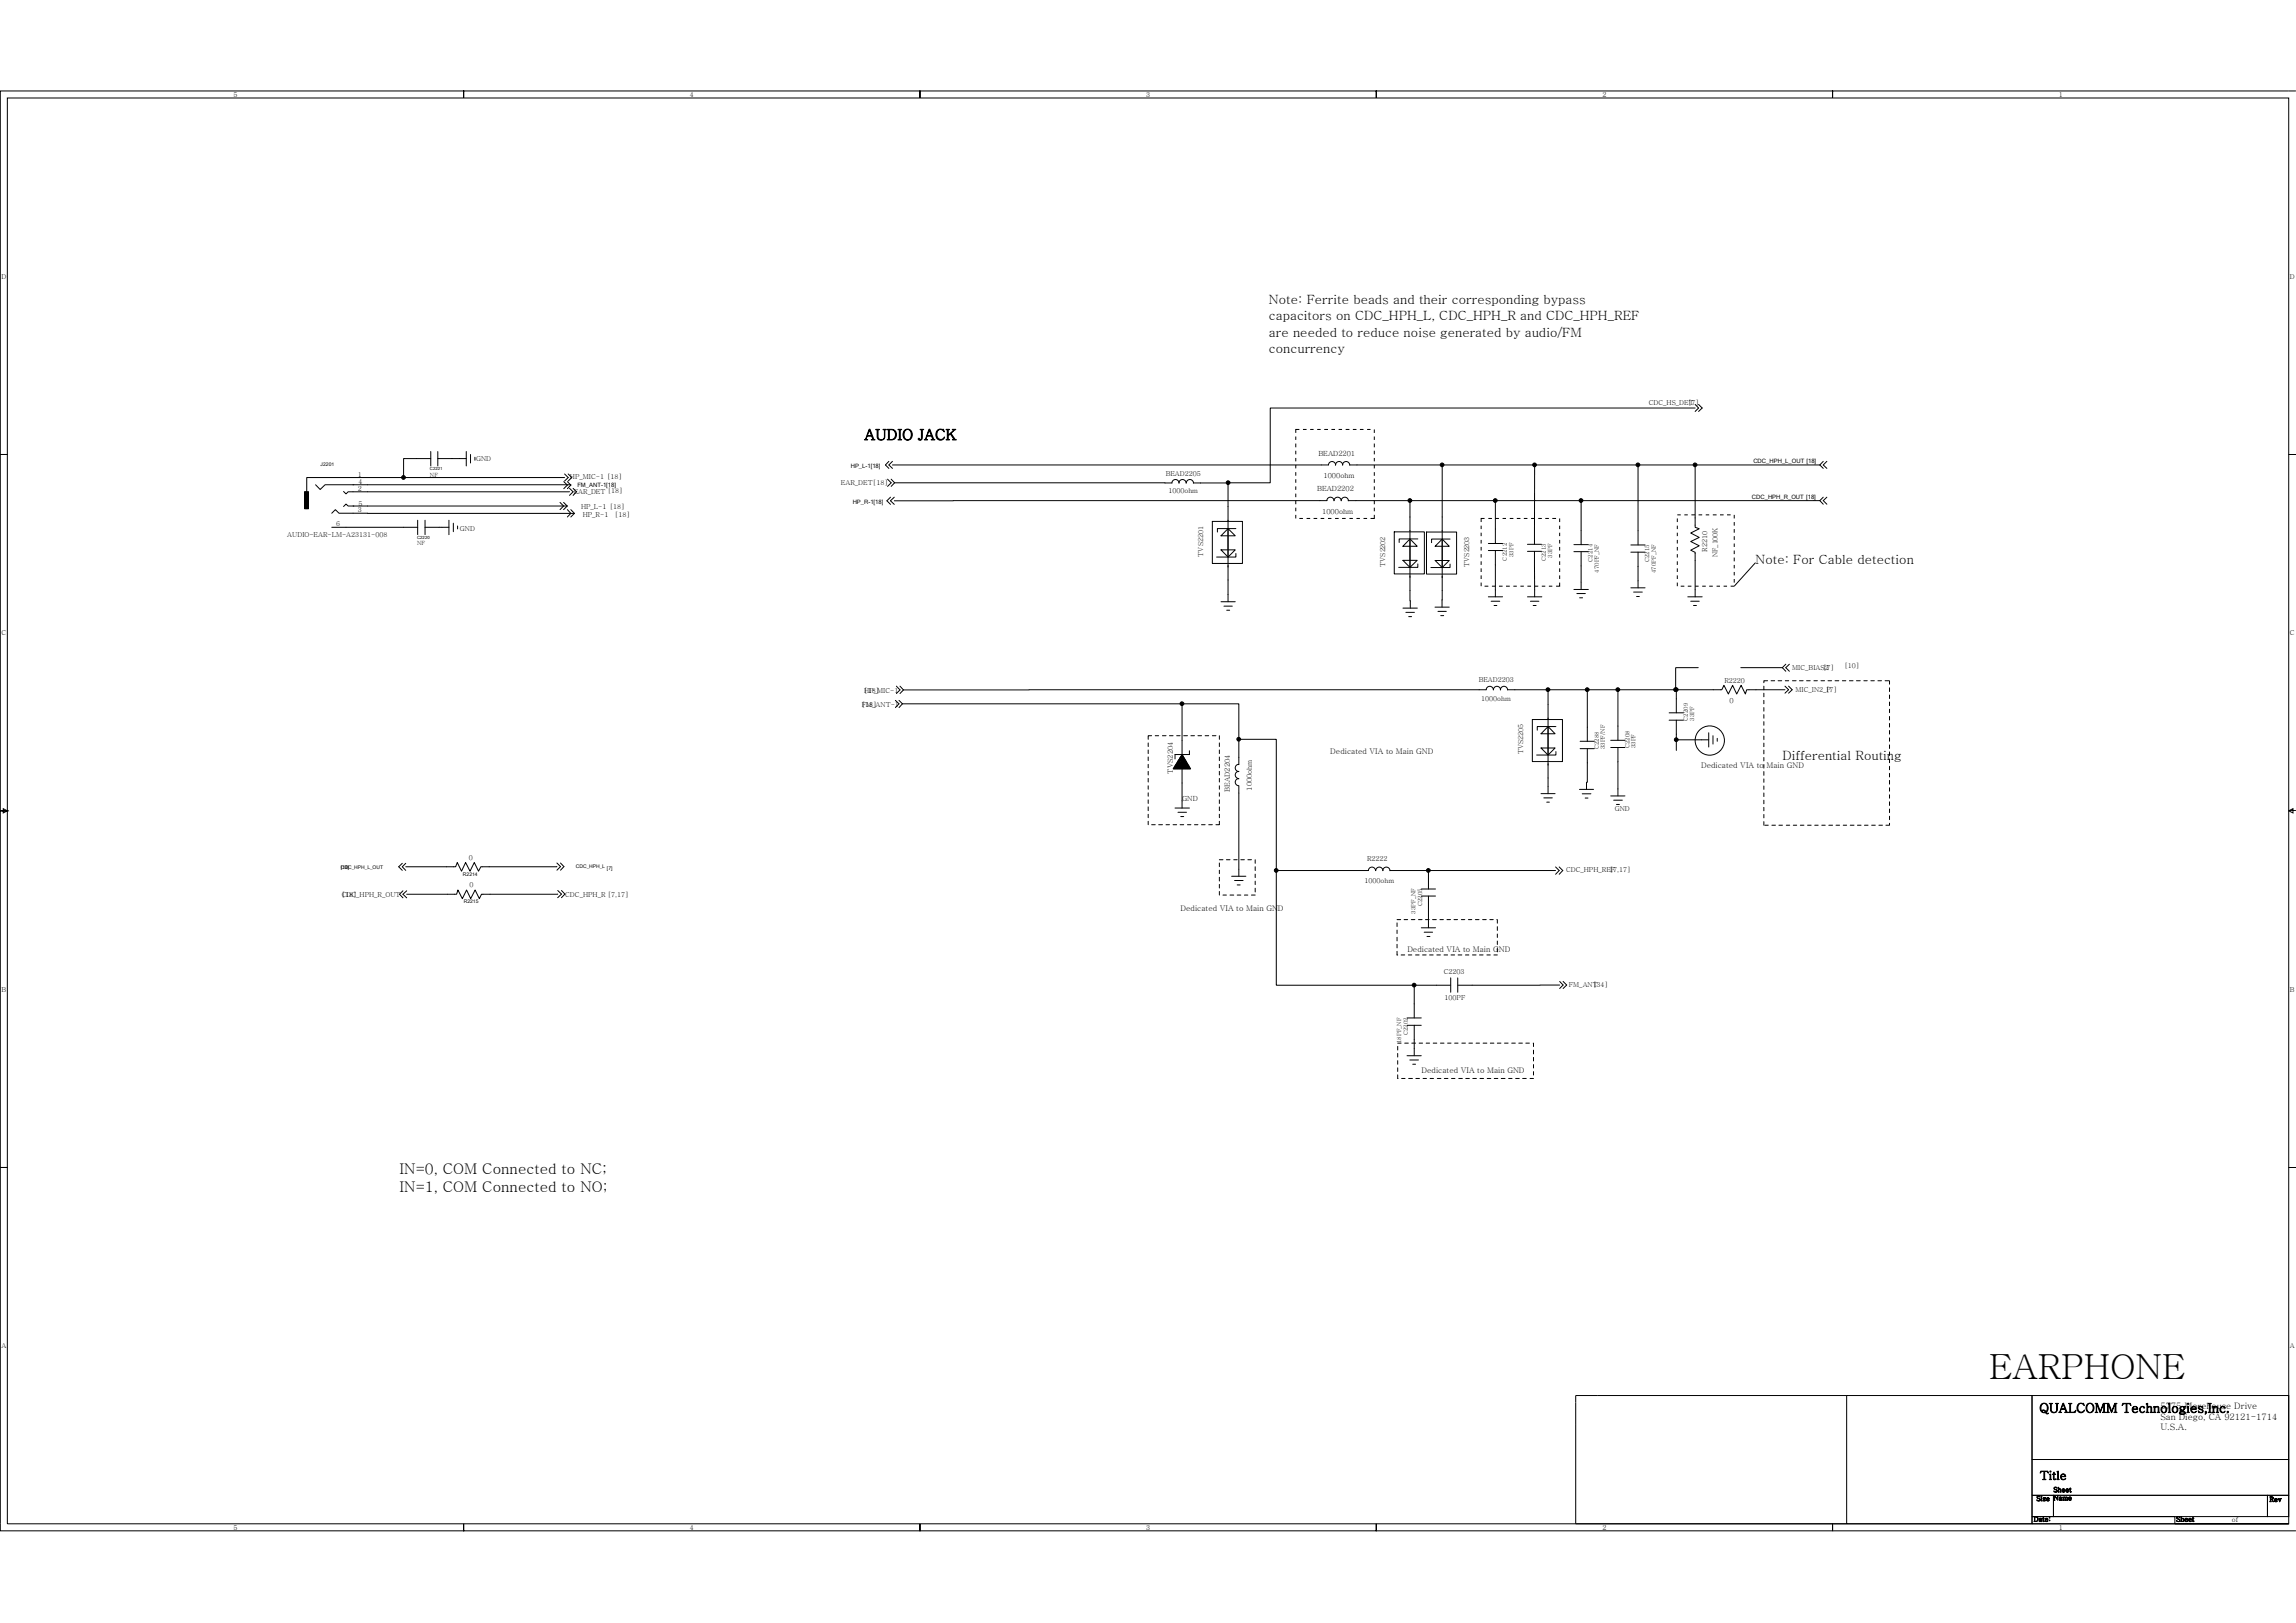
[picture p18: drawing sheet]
<svg xmlns="http://www.w3.org/2000/svg" width="297mm" height="210mm" viewBox="0 0 297 210" stroke-linecap="round" stroke-linejoin="round" font-family="sans-serif">
<defs><g id="words">
<text font-size="4.5" x="257.4" y="178.4">EARPHONE</text>
<g font-size="1.9">
<text x="111.8" y="56.9">AUDIO JACK</text>
<text x="51.7" y="151.9">IN=0, COM Connected to NC;</text>
<text x="51.7" y="154.2">IN=1, COM Connected to NO;</text>
</g>
<g font-size="1.7">
<text x="164.2" y="39.3">Note: Ferrite beads and their corresponding bypass</text>
<text x="164.2" y="41.4">capacitors on CDC_HPH_L, CDC_HPH_R and CDC_HPH_REF</text>
<text x="164.2" y="43.6">are needed to reduce noise generated by audio/FM</text>
<text x="164.2" y="45.7">concurrency</text>
<text x="227.1" y="73">Note: For Cable detection</text>
<text x="230.6" y="98.3">Differential Routing</text>
<text x="263.8" y="182.8">QUALCOMM Technologies,Inc.</text>
</g>
<text font-size="1.5" x="263.9" y="191.4">Title</text>
<g font-size="1.1">
<text x="279.5" y="185">U.S.A.</text>
<text x="279.5" y="183.7">San Diego, CA 92121-1714</text>
<text x="279.5" y="182.3">5775 Morehouse Drive</text>
</g>
<g font-size="1">
<text x="172.1" y="97.6">Dedicated VIA to Main GND</text>
<text x="220.1" y="99.4">Dedicated VIA to Main GND</text>
<text x="152.7" y="117.9">Dedicated VIA to Main GND</text>
<text x="182.1" y="123.1">Dedicated VIA to Main GND</text>
<text x="183.9" y="138.8">Dedicated VIA to Main GND</text>
</g>
<g font-size=".9">
<text x="30.2" y="12.6">5</text>
<text x="89.3" y="12.6">4</text>
<text x="148.3" y="12.6">3</text>
<text x="207.3" y="12.6">2</text>
<text x="266.3" y="12.6">1</text>
<text x=".2" y="36.1">D</text>
<text x="296.2" y="36.1">D</text>
<text x="213.3" y="52.4">CDC_HS_DET</text>
<text x="218.4" y="52.4">[7]</text>
<text x="61.6" y="59.6">GND</text>
<text x="170.6" y="58.9">BEAD2201</text>
<text x="46.3" y="61.7">1</text>
<text x="46.3" y="63.6">2</text>
<text x="46.4" y="62.7">4</text>
<text x="46.4" y="65.4">5</text>
<text x="73.7" y="61.9">HP_MIC-1 [18]</text>
<text x="74.2" y="63.9">EAR_DET [18]</text>
<text x="75.2" y="65.9">HP_L-1 [18]</text>
<text x="108.8" y="62.8">EAR_DET[18]</text>
<text x="150.8" y="61.5">BEAD2205</text>
<text x="151.2" y="63.8">1000ohm</text>
<text x="170.4" y="63.6">BEAD2202</text>
<text x="171.2" y="61.9">1000ohm</text>
<text x="37.2" y="69.5">AUDIO-EAR-LM-A23131-008</text>
<text x="43.5" y="68.1">6</text>
<text x="46.3" y="66.3">3</text>
<text x="59.5" y="68.6">GND</text>
<text x="75.4" y="66.9">HP_R-1</text>
<text x="79.6" y="67">[18]</text>
<text x="171.1" y="66.5">1000ohm</text>
<text x="220.8" y="71.4" transform="rotate(-90 220.8 71.4)">R2210</text>
<text x="155.7" y="72" transform="rotate(-90 155.7 72)">TVS2201</text>
<text x="179.2" y="73.3" transform="rotate(-90 179.2 73.3)">TVS2202</text>
<text x="190.1" y="73.3" transform="rotate(-90 190.1 73.3)">TVS2203</text>
<text x="222.2" y="72.1" transform="rotate(-90 222.2 72.1)">NF_100K</text>
<text x=".2" y="82.2">C</text>
<text x="296.2" y="82.2">C</text>
<text x="111.8" y="89.6">[18]</text>
<text x="111.8" y="89.6">HP_MIC-1</text>
<text x="191.3" y="88.3">BEAD2203</text>
<text x="223.1" y="88.3">R2220</text>
<text x="231.9" y="86.7">MIC_BIAS2</text>
<text x="232.3" y="89.5">MIC_IN2_P</text>
<text x="235.9" y="86.7">[7]</text>
<text x="236.2" y="89.5">[7]</text>
<text x="238.6" y="86.4">[10]</text>
<text x="111.5" y="91.4">[18]</text>
<text x="111.5" y="91.4">FM_ANT-1</text>
<text x="191.6" y="90.7">1000ohm</text>
<text x="223.8" y="90.9">0</text>
<text x="151.7" y="100.1" transform="rotate(-90 151.7 100.1)">TVS2204</text>
<text x="197.1" y="97.6" transform="rotate(-90 197.1 97.6)">TVS2205</text>
<text x="152.9" y="103.6">GND</text>
<text x="159.1" y="102.4" transform="rotate(-90 159.1 102.4)">BEAD2204</text>
<text x="162" y="102.3" transform="rotate(-90 162 102.3)">1000ohm</text>
<text x="208.9" y="105">GND</text>
<text x="60.6" y="111.2">0</text>
<text x="176.9" y="111.4">R2222</text>
<text x="202.6" y="112.9">CDC_HPH_REF</text>
<text x="208.3" y="112.9">[7,17]</text>
<text x="44.2" y="116">[18]</text>
<text x="44.2" y="116">CDC_HPH_R_OUT</text>
<text x="60.7" y="114.8">0</text>
<text x="73.1" y="116.1">CDC_HPH_R [7,17]</text>
<text x="176.5" y="114.3">1000ohm</text>
<text x=".2" y="128.3">B</text>
<text x="186.8" y="126.1">C2203</text>
<text x="186.9" y="129.4">100PF</text>
<text x="203" y="127.7">FM_ANT</text>
<text x="206.1" y="127.7">[34]</text>
<text x="296.2" y="128.3">B</text>
<text x=".2" y="174.4">A</text>
<text x="296.2" y="174.4">A</text>
<text x="30.2" y="198">5</text>
<text x="89.3" y="198">4</text>
<text x="148.3" y="198">3</text>
<text x="207.3" y="198">2</text>
<text x="263.1" y="196.8">Date:</text>
<text x="263.5" y="194.2">Size Name</text>
<text x="265.7" y="193">Sheet</text>
<text x="266.3" y="198">1</text>
<text x="281.5" y="196.8">Sheet</text>
<text x="288.7" y="196.8">of</text>
<text x="293.6" y="194.3">Rev</text>
</g>
<g font-size=".8">
<text x="226.8" y="59.9">CDC_HPH_L_OUT [18]</text>
<text x="74.7" y="63">FM_ANT-1[18]</text>
<text x="110.1" y="60.5">HP_L-1[18]</text>
<text x="110.3" y="65.2">HP_R-1[18]</text>
<text x="226.6" y="64.5">CDC_HPH_R_OUT [18]</text>
</g>
<g font-size=".7">
<text x="55.6" y="61.7">NF</text>
<text x="54" y="70.5">NF</text>
<text x="194.9" y="72.5" transform="rotate(-90 194.9 72.5)">C2212</text>
<text x="195.8" y="72.1" transform="rotate(-90 195.8 72.1)">33PF</text>
<text x="200" y="72.6" transform="rotate(-90 200 72.6)">C2213</text>
<text x="200.8" y="72.2" transform="rotate(-90 200.8 72.2)">33PF</text>
<text x="206" y="72.7" transform="rotate(-90 206 72.7)">C2214</text>
<text x="206.9" y="74.1" transform="rotate(-90 206.9 74.1)">470PF_NF</text>
<text x="213.4" y="72.7" transform="rotate(-90 213.4 72.7)">C2215</text>
<text x="214.2" y="74.2" transform="rotate(-90 214.2 74.2)">470PF_NF</text>
<text x="218.4" y="93.2" transform="rotate(-90 218.4 93.2)">C2209</text>
<text x="219.2" y="93.2" transform="rotate(-90 219.2 93.2)">33PF</text>
<text x="206.8" y="96.9" transform="rotate(-90 206.8 96.9)">C2288</text>
<text x="207.6" y="96.9" transform="rotate(-90 207.6 96.9)">33PF/NF</text>
<text x="210.8" y="96.8" transform="rotate(-90 210.8 96.8)">C2208</text>
<text x="211.6" y="96.8" transform="rotate(-90 211.6 96.8)">33PF</text>
<text x="183.1" y="118.2" transform="rotate(-90 183.1 118.2)">33PF_NF</text>
<text x="184" y="117.2" transform="rotate(-90 184 117.2)">C2205</text>
<text x="181.3" y="134.9" transform="rotate(-90 181.3 134.9)">18PF_NF</text>
<text x="182.1" y="133.9" transform="rotate(-90 182.1 133.9)">C2202</text>
</g>
<g font-size=".6">
<text x="41.5" y="60.3">J2201</text>
<text x="55.6" y="60.8">C2221</text>
<text x="54" y="69.7">C2220</text>
<text x="44.1" y="112.5">[18]</text>
<text x="44.1" y="112.5">CDC_HPH_L_OUT</text>
<text x="59.9" y="113.3">R2214</text>
<text x="74.5" y="112.2">CDC_HPH_L</text>
<text x="78.5" y="112.5">[7]</text>
<text x="60" y="116.9">R2215</text>
</g>
</g></defs>
<g fill="none" stroke="#000" stroke-width=".13">
<path d="M.9 12.7h295.2v184.4h-295.2zM297 11.8h-59.9v.9v-.9h-59v.9v-.9h-59.1v.9v-.9h-59v.9v-.9h-60v47h.9h-.9v46.1h.9l-.5 .3v-.6l.5 .3h-.9v46.1h.9h-.9v46.1v1h60v-1v1h59v-1v1h59.1v-1v1h59v-1v1h59.9M55.7 58.4v1.9M55.7 59.3h-3.5v2.5M56.6 58.4v1.9M60.3 59.3h-3.7M60.3 58.4v1.9M60.9 58.8v1.1M61.4 59.2v.3M115 59.7l-.4 .5 .4 .4M115.5 59.7l-.5 .5 .5 .4M167.6 56.5v.4"/>
<path d="M167.6 57.4v.5M167.6 58.3v.5M167.6 59.2v.5M168.1 55.6h-.5v.4M168.6 55.6h.4M169.5 55.6h.4M170.4 55.6h.5M171.3 55.6h.5M172.3 55.6h.4M173.2 55.6h.4M174.1 55.6h.5M175 55.6h.5"/>
<path d="M175.9 55.6h.5M176.9 55.6h.4M177.8 55.6v.4M177.8 56.5v.4M177.8 57.4v.5M177.8 58.3v.5M177.8 59.2v.5M219.3 52.8h-55v9.7h-5.4M219.3 52.3l.4 .5-.4 .4M219.7 52.3l.5 .5-.5 .4M235.9 59.7l-.5 .5M236.3 59.7l-.4 .5 .4 .4"/>
<path d="M297 58.8h-.9h.9M39.4 63.6h.5v2.2h-.5zM39.4 64.8h.5M39.4 63.6v2.2h.5M39.4 65.7h.5M39.4 65.6h.5M39.4 65.5h.5M39.4 65.4h.5M39.4 65.3h.5M39.4 65.2h.5M39.4 65h.5M39.4 64.9h.5"/>
<path d="M39.4 64.7h.5M39.4 64.6h.5M39.4 64.5h.5M39.4 64.4h.5M39.4 64.3h.5M39.4 64.2h.5M39.4 64.1h.5M39.4 64h.5M39.4 63.9h.5M39.4 63.8h.5M39.4 63.7h.5M39.5 63.6v2.2"/>
<path d="M39.6 63.6v2.2M39.8 63.6v2.2M39.9 63.6v2.2M40.8 62.7l.6 .6 .7-.6h3.7M42.9 68.2h11.1M42.9 66.4l.5-.5 .5 .5h30.4M44.4 63.6l.4 .3 .2-.3h28.7M45.7 62.7l28.1 .1M45.7 65.5h27.7M45.8 65.5h-.8l-.2-.3-.4 .3M54 67.3v1.9M55 67.3v1.9"/>
<path d="M58.1 68.2h-3.1M58.1 67.3v1.9M58.6 67.7v1.1M59.2 68.1v.3M72.5 65l.4 .5-.4 .4M72.9 65l.5 .5M72.9 62.3l.5 .5-.5 .4M73 61.8h-33.3v4M73 61.3l.5 .5-.5 .4M73.4 65.5l-.5 .4M73.4 65.9l.4 .5-.4 .5M73.4 62.3l.4 .5"/>
<path d="M73.5 61.3l.5 .5-.5 .4M73.7 63.2l.4 .4-.4 .5M73.8 62.8l-.4 .4M73.8 65.9l.5 .5M74.1 63.2l.5 .4-.5 .5M74.3 66.4l-.5 .5M114.8 62l.5 .5-.5 .4M115.2 64.3l-.5 .5 .5 .5M115.3 62l.4 .5M115.5 60.2h56.4a.44 .44 0 0 1 .4-.5 .44 .44 0 0 1 .5 .5M115.7 64.3l-.5 .5 .5 .5M115.7 62.5h35.9a.46 .46 0 0 1 .5-.5 .46 .46 0 0 1 .4 .5"/>
<path d="M115.7 62.5l-.4 .4M152.5 62.5a.46 .46 0 0 1 .5-.5 .46 .46 0 0 1 .4 .5M153.5 62.5a.46 .46 0 0 1 .4-.5 .46 .46 0 0 1 .5 .5M156.8 67.5h3.9v5.4h-3.9zM158 71.1h1.8l-.9 1zM158 77.9h1.8M158.3 78.4h1.1M158.7 79h.4M158.9 68.4l.9 .9h-1.8zM158.9 62.5v15.4M158.9 62.5h-4.5M159.9 71.6v.5h-2.5"/>
<path d="M159.9 68.4h-2.4v.4M167.6 60.2v.4M167.6 61.1v.5M167.6 62v.5M167.6 62.9v.5M167.6 63.9v.4M167.6 64.8v.4M167.6 65.7v.4M167.6 66.6v.5M168.1 67.1h.5M169 67.1h.5M169.9 67.1h.5"/>
<path d="M170.9 67.1h.4M171.7 64.8a.46 .46 0 0 1 .4-.5 .46 .46 0 0 1 .5 .5 .47 .47 0 0 1 .4-.5 .47 .47 0 0 1 .5 .5M171.7 64.8h-56M171.8 67.1h.5M172.7 67.1h.5M172.8 60.2a.46 .46 0 0 1 .4-.5 .46 .46 0 0 1 .5 .5M173.5 64.8a.44 .44 0 0 1 .5-.5 .44 .44 0 0 1 .4 .5M173.6 67.1h.5M173.7 60.2a.46 .46 0 0 1 .5-.5 .46 .46 0 0 1 .4 .5M174.5 64.8h7.9M174.6 67.1h.4M174.6 60.2h12"/>
<path d="M175.5 67.1h.4M176.4 67.1h.5M177.8 66.6v.5h-.5M177.8 60.2v.4M177.8 61.1v.5M177.8 62v.5M177.8 62.9v.5M177.8 63.9v.4M177.8 64.8v.4M177.8 65.7v.4M180.4 68.8h3.9v5.5h-3.9zM181.5 72.5h1.8l-.9 .9z"/>
<path d="M181.5 78.7h1.9M181.9 79.2h1.1M182.2 79.8h.4M182.4 69.7l.9 1h-1.8zM183.4 69.7h-2.4v.5M183.4 73v.4h-2.4M184.5 68.8h3.9v5.5h-3.9zM185.6 78.5h1.9M185.7 72.5h1.8l-.9 .9zM186 79.1h1.1M186.4 79.7h.4M186.6 69.7l.9 1h-1.8z"/>
<path d="M187.6 69.7h-2.4v.5M187.6 73v.4h-2.5M191.6 68v.5M191.6 68.9v.5M191.6 69.8v.5M191.6 70.8v.4M191.6 71.7v.4M191.6 72.6v.5M191.6 73.5v.5M191.6 74.4v.5M191.6 75.4v.4M192.1 67.1h-.5v.4"/>
<path d="M192.1 75.8h.4M192.5 67.1h.5M192.5 70.3h1.9M192.5 71.2h1.9M192.6 77.2h1.8M192.9 77.8h1.1M193 75.8h.5M193.3 78.3h.4M193.5 64.8h-11.1l.1 13.9M193.5 67.1h.4M193.5 64.8v5.5M193.5 64.8h41.9"/>
<path d="M193.5 71.2v5.1M193.5 76.3v.9M193.9 75.8h.5M194.4 67.1h.4M194.8 75.8h.5M195.3 67.1h.5M195.8 75.8h.4M196.2 67.1h.5M196.7 75.8h.4M197.1 67.1h.5M197.6 75.8h.5M197.6 70.4h1.8"/>
<path d="M197.6 71.3h1.8M197.6 77.2h1.9M198 77.8h1.1M198.1 67.1h.4M198.3 78.3h.4M198.5 71.3v5.9M198.5 60.2h-11.9v18.3M198.5 60.2h20.8M198.5 60.2v10.2M198.5 75.8h.5M199 67.1h.5M199.5 75.8h.4"/>
<path d="M199.9 67.1h.5M200.4 75.8h.4M200.8 67.1h.5M201.8 75.4v.4h-.5M201.8 67.1v.4M201.8 68v.5M201.8 68.9v.5M201.8 69.8v.5M201.8 70.8v.4M201.8 71.7v.4M201.8 72.6v.5M201.8 73.5v.5"/>
<path d="M201.8 74.4v.5M203.6 70.5h1.9M203.6 71.4h1.9M203.6 76.3h1.9M204 76.8h1.1M204.4 77.3h.3M204.6 64.8v5.7M204.6 71.4v4.9M211 70.5h1.8M211 71.4h1.8M211 76.1h1.8M211.3 76.6h1.2"/>
<path d="M211.7 77.2h.4M211.9 60.2v10.3M211.9 71.4v4.7M217 67.1v.4M217 68v.5M217 68.9v.5M217 69.8v.5M217 70.8v.4M217 71.7v.4M217 72.6v.5M217 73.5v.5M217 74.4v.5"/>
<path d="M217 75.4v.4M217 66.6h.4M217.4 75.8h.5M217.9 66.6h.5M218.4 75.8h.4M218.4 77.2h1.8M218.7 77.8h1.1M218.8 66.6h.5M219.1 78.3h.4M219.3 60.2v8l.5 .2-1.1 .6 1.1 .5-1.1 .6 1.1 .5-1.1 .6 .6 .3v5.7M219.3 60.2h16.1M219.3 75.8h.4"/>
<path d="M219.7 66.6h.5M220.2 75.8h.5M220.7 66.6h.4M221.1 75.8h.5M221.6 66.6h.5M222.1 75.8h.4M222.5 66.6h.5M223 75.8h.4M223.4 66.6h.5M224.4 66.6v.5M224.4 67.5v.5M224.4 68.5v.4"/>
<path d="M224.4 69.4v.4M224.4 70.3v.5M224.4 71.2v.5M224.4 72.1v.5M224.4 73.1v.4M224.4 74v.4M224.4 74.9v.5M227.1 72.8l-2.7 3h-.5M235.4 64.8l.5 .4M235.4 60.2l.5 .4M235.9 64.3l-.5 .5M236.3 64.3l-.4 .5 .4 .4"/>
<path d="M115.8 90.6l.5 .5-.5 .4M116 88.8l.4 .5-.4 .4M116.3 90.6l.5 .5M116.4 88.8l.5 .5M116.8 91.1h36.1v6.5M116.8 91.1l-.5 .4M116.9 89.3l-.5 .4M148.5 96.1v.5M148.5 97v.5M148.5 97.9v.5M148.5 98.9v.4M148.5 99.8v.5"/>
<path d="M149 95.2h-.5v.5M149.5 95.2h.4M150.4 95.2h.5M151.3 95.2h.5M151.8 99.5h2.2M151.9 99.2v.3M151.9 99.3h2M152 99.2h1.8M152 99.5v-.4h1.8v.4M152.1 99h1.7M152.1 98.9v.6M152.1 98.9h1.6"/>
<path d="M152.2 98.8h1.4M152.2 98.8v.7M152.2 95.2h.5M152.3 98.7h1.3M152.3 98.6v.9M152.3 98.6h1.2M152.4 98.6h1.1M152.4 98.4v1.1M152.4 98.4h1v1.1M152.5 98.3v1.2M152.5 98.4h.9M152.5 98.3h.8"/>
<path d="M152.7 98v1.5M152.7 98.1h.5M152.7 98h.4M152.8 97.9v1.6M152.8 97.9h.3M152.8 97.8h.2l.1 1.7M152.9 97.7v1.8M152.9 97.7h.1M152.9 91.1h7.4v4.6M152.9 99.5v5M152.9 97.6h.1M152.9 97.6l1.1 1.9h-2.2z"/>
<path d="M153.1 98v1.5M153.1 95.2h.5M153.2 98.1v1.4M153.3 98.2h-.7v1.3M153.3 98.3v1.2M153.5 98.6v.9M153.6 98.8v.7M153.7 98.9v.6M153.9 99.3v.2M153.9 97.1v.5h-1.9v.6M153.9 99.4h-2v.1M154 99.4v.1"/>
<path d="M154.1 95.2h.4M155 95.2h.4M155.9 95.2h.5M156.8 95.2h.5M157.8 95.2v.5M157.8 96.1v.5M157.8 97v.5M157.8 97.9v.5M157.8 98.9v.4M157.8 99.8v.5M160.3 95.7h4.8v16.9M160.3 95.7v3.2"/>
<path d="M160.3 98.9h-.1a.47 .47 0 0 0-.4 .5 .47 .47 0 0 0 .4 .4M160.3 99.8h-.1a.47 .47 0 0 0-.4 .5 .47 .47 0 0 0 .4 .4M193.2 89.3a.46 .46 0 0 0-.5-.5 .46 .46 0 0 0-.4 .4l-75.4 .1M193.2 89.2a.44 .44 0 0 1 .5-.4 .44 .44 0 0 1 .4 .5M194.1 89.2a.46 .46 0 0 1 .5-.4 .46 .46 0 0 1 .4 .5M195 89.2h5.3v13.5M198.2 93.1h3.9v5.4h-3.9zM199.4 96.8h1.8l-.9 .9zM200.3 89.2h5.1v6.7M200.3 94l.9 .9h-1.8zM201.3 94h-2.4v.5M201.3 97.2v.5h-2.5"/>
<path d="M204.4 96.9h1.9M204.4 95.9h1.9M205.4 89.2h3.9v6.6M205.4 96.9v4.3h-.2l.1 .9M208.4 96.7h1.8M208.4 95.8h1.8M209.3 89.2h7.6M209.3 96.7v6.3M215.9 93.2h1.9M215.9 92.2h1.9M216.9 93.2v3.9M219.7 86.4h-2.9v2.8"/>
<path d="M221.1 95.7h-4.2M221.1 94.8v1.8M221.6 95.2v1.1M222.2 95.5v.4M225.2 86.4h5.4M228.2 88.8v.4M228.2 89.7v.4M228.2 90.6v.5M228.2 91.5v.5M228.2 92.5v.4M228.2 93.4v.4M228.2 94.3v.5"/>
<path d="M228.2 95.2v.5M228.2 96.1v.5M228.2 97v.5M228.2 98v.4M228.2 98.9v.5M228.2 99.8v.5M228.7 88.1h-.5v.2M229.1 88.1h.5M230 88.1h.5M230.6 86.4l.4 .4M230.9 89.2h-4.9l-.2 .6-.5-1.1-.6 1.1-.5-1.1-.6 1.1-.6-1.1-.2 .5h-5.9v3M230.9 88.8l.5 .4-.5 .5"/>
<path d="M231 88.1h.4M231 85.9l-.4 .5M231.4 88.8l.5 .4-.5 .5M231.5 85.9l-.5 .5 .5 .4M231.9 88.1h.5M232.8 88.1h.5M233.7 88.1h.5M234.7 88.1h.4M235.6 88.1h.4M236.5 88.1h.5M237.4 88.1h.5M238.4 88.1h.4"/>
<path d="M239.3 88.1h.4M240.2 88.1h.5M241.1 88.1h.5M242 88.1h.5M242.9 88.1h.5M243.9 88.1h.4M244.5 88.1v.4M244.5 89v.5M244.5 89.9v.5M244.5 90.8v.5M244.5 91.8v.4M244.5 92.7v.5"/>
<path d="M244.5 93.6v.5M244.5 94.5v.5M244.5 95.5v.4M244.5 96.4v.4M244.5 97.3v.4M244.5 98.2v.5M244.5 99.1v.5M52 111.7l-.4 .4 .4 .5M52.1 115.3l-.4 .4 .4 .5M52.5 111.7l-.5 .4 .5 .5M52.6 115.3l-.5 .4 .5 .5M72 112.1h-9.8l-.3 .6-.5-1.1-.6 1.1-.6-1.1-.5 1.1-.5-1.1-.3 .5h-6.4"/>
<path d="M72 111.7l.5 .4-.5 .5M72.2 115.7h-9.9l-.3 .6-.5-1.2-.6 1.2-.5-1.2-.6 1.2-.6-1.2-.1 .6h-6.5M72.2 115.2l.4 .5-.4 .4M72.5 111.7l.5 .4-.5 .5M72.6 115.2l.5 .5-.5 .4M148.5 100.7v.5M148.5 101.7v.4M148.5 102.6v.4M148.5 103.5v.4M148.5 104.4v.5M148.5 105.3v.5M148.5 106.3v.4"/>
<path d="M149 106.7h.5M149.9 106.7h.5M150.9 106.7h.4M151.8 106.7h.4M152 104.5h1.9M152.4 105.1h1.1M152.7 106.7h.4M152.8 105.6h.3M153.6 106.7h.5M154.5 106.7h.5M155.4 106.7h.5M156.4 106.7h.4"/>
<path d="M157.8 106.3v.4h-.5M157.8 100.7v.5M157.8 101.7v.4M157.8 102.6v.4M157.8 103.5v.4M157.8 104.4v.5M157.8 105.3v.5M157.8 111.7v.4M157.8 112.6v.4M157.8 113.5v.5M157.8 114.4v.5M157.8 115.3v.5"/>
<path d="M157.8 111.2h.4M158.2 115.8h.5M158.7 111.2h.4M159.1 115.8h.5M159.3 113.4h1.9M159.6 111.2h.5M159.7 113.9h1.1M160.1 115.8h.4M160.1 114.5h.3M160.3 100.8l-.1-.1a.47 .47 0 0 0-.4 .5 .47 .47 0 0 0 .4 .5l.1 11.7M160.5 111.2h.5M161 115.8h.4"/>
<path d="M161.4 111.2h.5M161.9 115.8h.5M162.4 111.2v.5M162.4 112.1v.5M162.4 113.1v.4M162.4 114v.4M162.4 114.9v.5M165.1 112.6h11.9a.46 .46 0 0 1 .5-.4 .46 .46 0 0 1 .4 .4M165.1 112.6v14.9h17.9M178 112.6a.46 .46 0 0 1 .5-.4 .46 .46 0 0 1 .4 .4M178.9 112.6a.46 .46 0 0 1 .5-.4 .46 .46 0 0 1 .4 .4M179.8 112.6h21.4"/>
<path d="M180.7 119.4v.5M180.7 119h.5M181.6 119h.5M182.6 119h.4M183.5 119h.5M183.9 115h1.8M183.9 115.9h1.8M184.4 119h.5M184.8 112.6v2.4M184.8 115.9v4.1M185.3 119h.5M186.3 119h.4"/>
<path d="M187.2 119h.5M188.1 119h.5M189.1 119h.4M190 119h.4M190.9 119h.4M191.8 119h.5M192.7 119h.5M193.7 119v.4M193.7 119.9v.5M199.4 102.7h1.8M199.7 103.2h1.1M200.1 103.8h.3"/>
<path d="M201.2 112.2l.5 .4-.5 .5M201.7 112.2l.5 .4-.5 .5M204.3 102.1h1.9M204.7 102.7h1.1M205.1 103.3h.3M208.4 103h1.8M208.8 103.5h1.1M209.1 104.1h.4M228.2 100.8v.4M228.2 101.7v.4M228.2 102.6v.5M228.2 103.5v.5"/>
<path d="M228.2 104.5v.4M228.2 105.4v.4M228.2 106.3v.5M228.3 106.8h.5M229.2 106.8h.5M230.1 106.8h.5M231.1 106.8h.4M232 106.8h.4M232.9 106.8h.5M233.8 106.8h.5M234.8 106.8h.4M235.7 106.8h.4"/>
<path d="M236.6 106.8h.5M237.5 106.8h.5M238.5 106.8h.4M239.4 106.8h.5M240.3 106.8h.5M241.2 106.8h.5M242.1 106.8h.5M243.1 106.8h.4M244.5 106.5v.3h-.5M244.5 100.1v.4M244.5 101v.5M244.5 101.9v.5"/>
<path d="M244.5 102.8v.5M244.5 103.7v.5M244.5 104.7v.4M244.5 105.6v.4M296.1 104.9l.5-.3v.6zM296.1 104.9h.9M180.7 120.3v.5M180.7 121.3v.4M180.7 122.2v.4M180.7 123.1v.4h.1M180.8 135.4v.4M180.8 136.3v.5"/>
<path d="M180.8 137.2v.5M180.8 138.2v.4M180.8 139.1l.1 .4M180.8 135h.5M181.3 123.5h.4M181.3 139.5h.5M181.7 135h.5M182 131.7h1.9M182 132.7h1.9M182 136.6h1.9M182.2 123.5h.4M182.2 139.5h.5"/>
<path d="M182.4 137.1h1.1M182.6 135h.5M182.8 137.7h.3M183 127.5v4.2M183 132.7v3.9M183.1 123.5h.5M183.2 139.5h.4M183.6 135h.4M183.9 120h1.8M184 123.5h.5M184.1 139.5h.4M184.3 120.6h1"/>
<path d="M184.5 135h.5M184.6 121.2h.4M185 123.5h.4M185 139.5h.5M185.4 135h.5M185.9 123.5h.4M185.9 139.5h.5M186.3 135h.5M186.8 123.5h.5M186.9 139.5h.4M187.3 135h.4M187.7 127.5h-4.7"/>
<path d="M187.7 126.5v1.9M187.7 123.5h.5M187.8 139.5h.4M188.2 135h.4M188.6 126.5v1.9M188.6 123.5h.5M188.7 139.5h.5M189.1 135h.5M189.6 123.5h.4M189.6 139.5h.5M190 135h.5M190.5 123.5h.5"/>
<path d="M190.5 139.5h.5M191 135h.4M191.4 123.5h.5M191.5 139.5h.4M191.9 135h.5M192.4 123.5h.4M192.4 139.5h.5M192.8 135h.5M193.3 123.5h.4M193.3 139.5h.5M193.7 135h.5M193.7 120.8v.5"/>
<path d="M193.7 121.8v.4M193.7 122.7v.4M194.2 139.5h.5M194.6 135h.5M195.2 139.5h.4M195.6 135h.4M196.1 139.5h.5M196.5 135h.5M197 139.5h.5M197.4 135h.5M197.9 139.5h.5M198.3 135l.1 .4"/>
<path d="M198.4 135.9v.5M198.4 136.8v.5M198.4 137.7v.5M198.4 138.6v.5M201.8 127.4l-13.2 .1M201.8 127l.4 .4-.4 .5M202.2 127l.5 .4-.5 .5M297 151h-.9h.9M238.9 180.6h24v16.5h-24zM238.9 180.6h-35v16.5h35M262.9 180.6h33.2v8.2h-33.2zM262.9 188.8h33.2v4.7h-33.2z"/>
<path d="M262.9 193.5h2.8v2.7h-2.8zM262.9 196.2h18.5v.9h-18.5zM265.7 193.5h27.6v2.7h-27.6zM281.4 197.1h14.7zM293.3 193.5h2.8v2.7h-2.8z"/>
<circle cx="221.2" cy="95.8" r="1.89"/>
</g>
<g fill="#000" stroke="#000" stroke-width=".13">
<circle cx="52.2" cy="61.8" r=".24"/>
<circle cx="158.9" cy="62.5" r=".24"/>
<circle cx="182.4" cy="64.8" r=".24"/>
<circle cx="186.6" cy="60.1" r=".24"/>
<circle cx="193.5" cy="64.8" r=".24"/>
<circle cx="198.5" cy="60.1" r=".24"/>
<circle cx="204.5" cy="64.8" r=".24"/>
<circle cx="211.9" cy="60.1" r=".24"/>
<circle cx="219.3" cy="60.1" r=".24"/>
<circle cx="152.9" cy="91" r=".24"/>
<circle cx="160.3" cy="95.6" r=".24"/>
<circle cx="200.3" cy="89.2" r=".24"/>
<circle cx="205.3" cy="89.2" r=".24"/>
<circle cx="209.3" cy="89.2" r=".24"/>
<circle cx="216.8" cy="89.2" r=".24"/>
<circle cx="216.9" cy="89.2" r=".24"/>
<circle cx="216.9" cy="95.7" r=".24"/>
<circle cx="165.1" cy="112.6" r=".24"/>
<circle cx="184.8" cy="112.6" r=".24"/>
<circle cx="183" cy="127.5" r=".24"/>
</g>
<use href="#words"/>
</svg>
